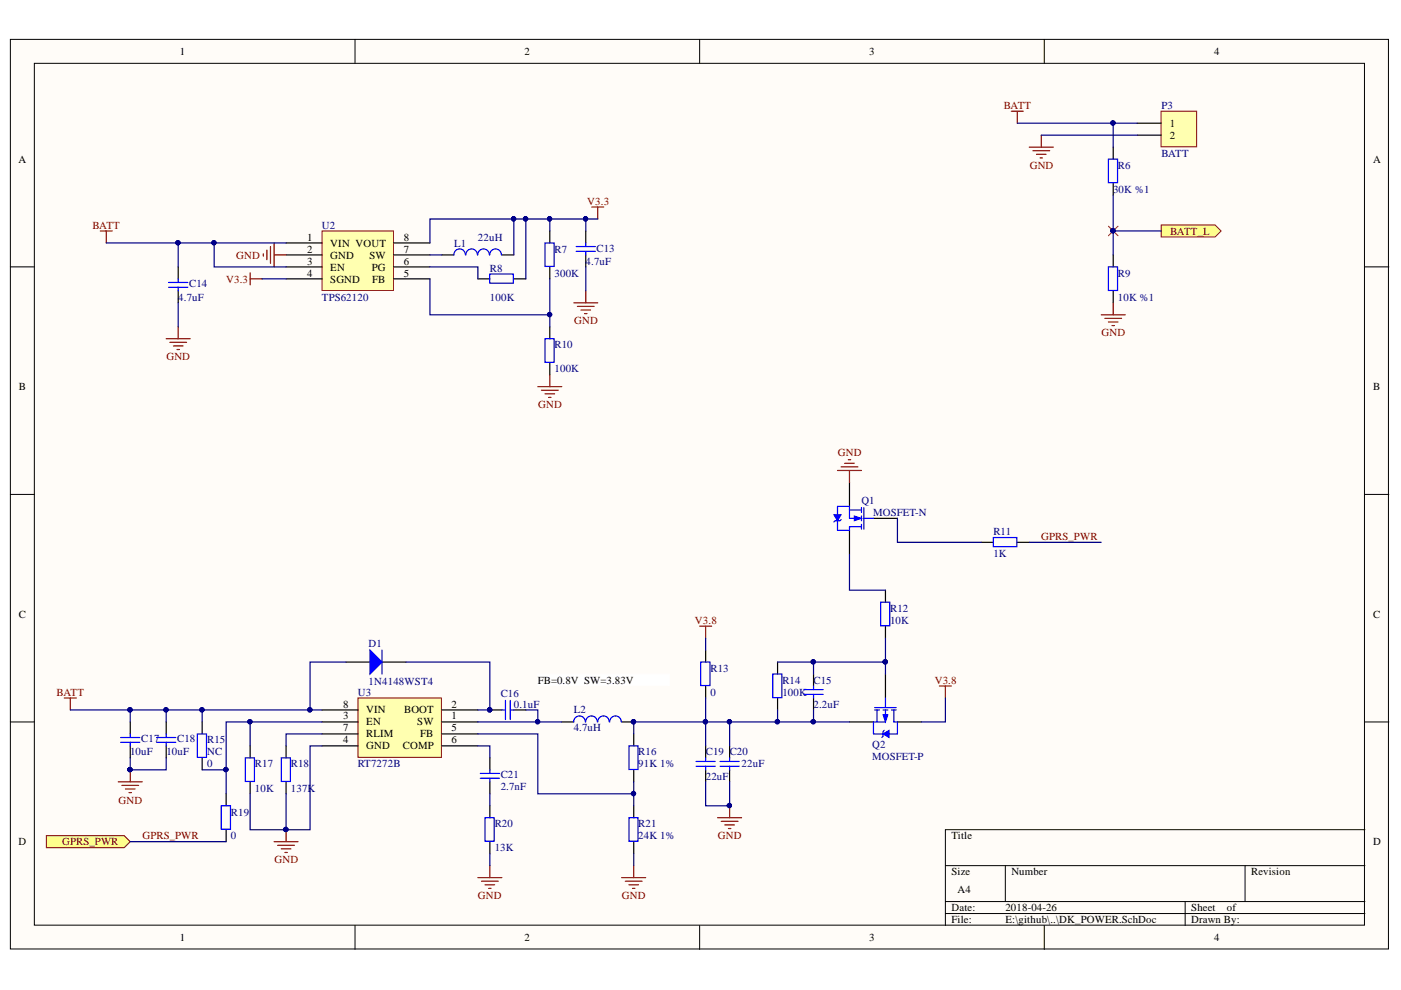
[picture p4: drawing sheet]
<svg xmlns="http://www.w3.org/2000/svg" width="297mm" height="210mm" viewBox="0 0 297 210" stroke-linecap="round" stroke-linejoin="round" font-family="sans-serif">
<defs><g id="words">
<g font-size="2.3">
<text x="38.1" y="11.7">1</text>
<text x="111.2" y="11.7">2</text>
<text x="184.3" y="11.7">3</text>
<text x="257.4" y="11.7">4</text>
<text x="248" y="26.9">1</text>
<text x="248" y="29.4">2</text>
<text x="3.9" y="34.5">A</text>
<text x="291.1" y="34.5">A</text>
<text x="65.1" y="51">1</text>
<text x="65.1" y="53.6">2</text>
<text x="70" y="52.3">VIN VOUT</text>
<text x="85.6" y="53.6">7</text>
<text x="85.6" y="51">8</text>
<text x="65.1" y="56.1">3</text>
<text x="65.1" y="58.7">4</text>
<text x="70" y="54.8">GND</text>
<text x="70" y="57.4">EN</text>
<text x="70" y="59.9">SGND</text>
<text x="78.3" y="54.8">SW</text>
<text x="78.8" y="57.4">PG</text>
<text x="78.9" y="59.9">FB</text>
<text x="85.6" y="58.7">5</text>
<text x="85.6" y="56.1">6</text>
<text x="4" y="82.7">B</text>
<text x="291.1" y="82.7">B</text>
<text x="4" y="131">C</text>
<text x="291.1" y="131">C</text>
<text x="114" y="144.9">FB=0.8V SW=3.83V</text>
<text x="72.7" y="150">8</text>
<text x="72.7" y="152.5">3</text>
<text x="72.7" y="155.1">7</text>
<text x="77.6" y="151.3">VIN</text>
<text x="77.6" y="153.8">EN</text>
<text x="85.7" y="151.3">BOOT</text>
<text x="88.5" y="153.8">SW</text>
<text x="95.8" y="155.1">5</text>
<text x="95.8" y="152.5">1</text>
<text x="95.8" y="150">2</text>
<text x="72.7" y="157.6">4</text>
<text x="77.6" y="156.3">RLIM</text>
<text x="77.6" y="158.9">GND</text>
<text x="85.4" y="158.9">COMP</text>
<text x="89.1" y="156.3">FB</text>
<text x="95.8" y="157.6">6</text>
<text x="3.9" y="179.3">D</text>
<text x="201.7" y="178">Title</text>
<text x="291.1" y="179.3">D</text>
<text x="201.7" y="185.6">Size</text>
<text x="214.4" y="185.6">Number</text>
<text x="265.3" y="185.6">Revision</text>
<text x="203" y="189.4">A4</text>
<text x="201.7" y="193.2">Date:</text>
<text x="201.7" y="195.7">File:</text>
<text x="213.2" y="193.2">2018-04-26</text>
<text x="213.2" y="195.7">E:\github\..\DK_POWER.SchDoc</text>
<text x="252.6" y="193.2">Sheet</text>
<text x="252.6" y="195.7">Drawn By:</text>
<text x="260.1" y="193.2">of</text>
<text x="38.1" y="199.5">1</text>
<text x="111.2" y="199.5">2</text>
<text x="184.3" y="199.5">3</text>
<text x="257.4" y="199.5">4</text>
</g>
<g font-size="2.3" fill="#800000">
<text x="212.8" y="23.1">BATT</text>
<text x="218.3" y="35.7">GND</text>
<text x="124.5" y="43.4">V3.3</text>
<text x="19.6" y="48.5">BATT</text>
<text x="248.1" y="49.8">BATT_L</text>
<text x="48" y="59.9">V3.3</text>
<text x="50.1" y="54.8">GND</text>
<text x="121.7" y="68.8">GND</text>
<text x="233.5" y="71.3">GND</text>
<text x="35.3" y="76.4">GND</text>
<text x="114.1" y="86.5">GND</text>
<text x="177.6" y="96.7">GND</text>
<text x="220.8" y="114.5">GPRS_PWR</text>
<text x="147.3" y="132.3">V3.8</text>
<text x="12" y="147.5">BATT</text>
<text x="198.2" y="144.9">V3.8</text>
<text x="25.1" y="170.4">GND</text>
<text x="13.2" y="179.3">GPRS_PWR</text>
<text x="30.2" y="178">GPRS_PWR</text>
<text x="152.2" y="178">GND</text>
<text x="58.2" y="183.1">GND</text>
<text x="101.3" y="190.7">GND</text>
<text x="131.9" y="190.7">GND</text>
</g>
<g font-size="2.3" fill="#000080">
<text x="246.2" y="23.1">P3</text>
<text x="237" y="35.7">R6</text>
<text x="246.2" y="33.2">BATT</text>
<text x="236" y="40.8">30K %1</text>
<text x="68.3" y="48.5">U2</text>
<text x="96.3" y="52.3">L1</text>
<text x="101.3" y="51">22uH</text>
<text x="117.6" y="53.6">R7</text>
<text x="126.5" y="53.3">C13</text>
<text x="103.9" y="57.6">R8</text>
<text x="117.6" y="58.7">300K</text>
<text x="124.2" y="56.1">4.7uF</text>
<text x="237" y="58.7">R9</text>
<text x="37.8" y="63.7">4.7uF</text>
<text x="40.1" y="60.9">C14</text>
<text x="68.3" y="63.7">TPS62120</text>
<text x="103.9" y="63.7">100K</text>
<text x="237" y="63.7">10K %1</text>
<text x="117.6" y="73.9">R10</text>
<text x="117.6" y="78.9">100K</text>
<text x="182.6" y="106.9">Q1</text>
<text x="185.2" y="109.4">MOSFET-N</text>
<text x="210.6" y="113.5">R11</text>
<text x="210.6" y="118.1">1K</text>
<text x="188.7" y="129.7">R12</text>
<text x="78.2" y="137.1">D1</text>
<text x="188.7" y="132.3">10K</text>
<text x="150.6" y="142.4">R13</text>
<text x="75.9" y="147.5">U3</text>
<text x="78.2" y="145.2">1N4148WST4</text>
<text x="106.2" y="147.7">C16</text>
<text x="150.6" y="147.5">0</text>
<text x="165.9" y="147.5">100K</text>
<text x="165.9" y="144.9">R14</text>
<text x="172.5" y="144.9">C15</text>
<text x="108.9" y="150">0.1uF</text>
<text x="121.6" y="155.1">4.7uH</text>
<text x="121.6" y="151.3">L2</text>
<text x="172.5" y="150">2.2uF</text>
<text x="27.6" y="160.2">10uF</text>
<text x="29.9" y="157.4">C17</text>
<text x="35.3" y="160.2">10uF</text>
<text x="37.6" y="157.4">C18</text>
<text x="43.9" y="157.6">R15</text>
<text x="43.9" y="160.2">NC</text>
<text x="135.3" y="160.2">R16</text>
<text x="149.6" y="160.2">C19</text>
<text x="154.7" y="160.2">C20</text>
<text x="184.9" y="158.6">Q2</text>
<text x="184.9" y="161.2">MOSFET-P</text>
<text x="43.9" y="162.7">0</text>
<text x="54.1" y="167.8">10K</text>
<text x="54.1" y="162.7">R17</text>
<text x="61.7" y="167.8">137K</text>
<text x="61.7" y="162.7">R18</text>
<text x="75.9" y="162.7">RT7272B</text>
<text x="106.2" y="167.6">2.7nF</text>
<text x="106.2" y="165.1">C21</text>
<text x="135.3" y="162.7">91K 1%</text>
<text x="149.6" y="165.3">22uF</text>
<text x="157.2" y="162.7">22uF</text>
<text x="49" y="172.9">R19</text>
<text x="49" y="178">0</text>
<text x="104.9" y="175.4">R20</text>
<text x="135.3" y="178">24K 1%</text>
<text x="135.3" y="175.4">R21</text>
<text x="104.9" y="180.5">13K</text>
</g>
</g></defs>
<g fill="#fffcf8" stroke="#000" stroke-width=".21">
<path d="M2.2 8.3h292.2v192.9h-292.2z"/>
<path d="M7.3 13.4h282v182.8h-282z"/>
</g>
<g fill="none" stroke="#000" stroke-width=".21">
<path d="M75.3 8.3v5.1M148.3 8.3v5.1M221.4 8.3v5.1M2.2 56.6h5.1M289.4 56.6h5.1M2.2 104.8h5.1M289.4 104.8h5.1M2.2 153.1h5.1M289.4 153.1h5.1M289.4 175.9h-89v20.3M75.3 196.2v5.1M148.3 196.2v5.1"/>
<path d="M200.4 183.5h89M200.4 191.2h89M200.4 193.7h89M213.1 183.5v7.7M221.4 196.2v5.1M251.3 191.2v5M264 183.5v7.7"/>
</g>
<path d="M246.2 23.6h7.5v7.5h-7.5z" fill="#ffffb0" stroke="#800000" stroke-width=".21"/>
<path d="M236 31.2v2.5M236 38.8v2.6M241.1 26.1h5.1M241.1 28.7h5.1M236 54.1v2.5M236 61.7v2.5" fill="none" stroke="#000" stroke-width=".25"/>
<path d="M235 33.7h1.9v5h-1.9zM235 56.6h1.9v5h-1.9z" fill="none" stroke="#00f" stroke-width=".25"/>
<path d="M233.5 66.7h5.1M234.2 67.5h3.6M235 68.3h2M235.8 69h.5M236 64.2v2.5" fill="none" stroke="#800000" stroke-width=".25"/>
<path d="M68.3 49h15.1v12.6h-15.1z" fill="#ffffb0" stroke="#800000" stroke-width=".21"/>
<g fill="none" stroke="#000" stroke-width=".25">
<path d="M37.8 56.6v2.5M60.7 51.5h7.6M60.7 54.1h7.6M60.7 56.6h7.6M60.7 59.1h7.6M83.5 51.5h7.7M83.5 54.1h7.7M83.5 56.6h7.7M83.5 59.1h7.7M93.7 54.1h2.5M101.3 59.1h2.6M106.4 54.1h2.5"/>
<path d="M108.9 59.1h2.6M116.6 49v2.5M116.6 56.6v2.5M37.8 61.7v2.5M116.6 69.3v2.5M116.6 76.9v2.5"/>
</g>
<g fill="none" stroke="#800000" stroke-width=".25">
<path d="M218.2 31.2h5.1M219 32h3.6M219.8 32.7h2M220.5 33.5h.5M220.8 28.7v2.5M53 57.9v2.5M53 59.1h2.6M55.8 53.8v.5M56.6 53v2.1M57.4 52.3v3.5M58.1 51.5v5.1M58.1 54.1h2.6"/>
<path d="M125.5 43.9h2.5M126.7 43.9v2.5M35.2 71.8h5.1M36 72.6h3.6M36.8 73.3h2M37.5 74.1h.5M37.8 69.3v2.5M116.6 79.4v2.6M114 82h5.1M114.8 82.7h3.5M115.6 83.5h2M116.3 84.3h.5"/>
</g>
<path d="M35.7 59.9h4.1M37.8 59.1v.8M98.7 54a1.22 1.22 0 0 0-1.2-1.2 1.22 1.22 0 0 0-1.3 1.3M101.2 54a1.22 1.22 0 0 0-1.2-1.2 1.22 1.22 0 0 0-1.2 1.3M103.8 54a1.23 1.23 0 0 0-1.3-1.2 1.23 1.23 0 0 0-1.2 1.3M103.8 58.1h5v1.9h-5zM106.3 54a1.23 1.23 0 0 0-1.2-1.2 1.23 1.23 0 0 0-1.3 1.3M115.6 51.5h1.9v5h-1.9zM35.7 60.9h4.1M37.8 60.9v.8M115.6 71.8h1.9v5h-1.9z" fill="none" stroke="#00f" stroke-width=".25"/>
<path d="M75.9 148h17.7v12.6h-17.7z" fill="#ffffb0" stroke="#800000" stroke-width=".21"/>
<g fill="none" stroke="#000" stroke-width=".25">
<path d="M27.6 153.1v2.5M27.6 158.1v2.6M35.2 153.1v2.5M35.2 158.1v2.6M53 158.1v2.6M60.7 158.1v2.6M68.3 150.5h7.6M68.3 153.1h7.6M68.3 155.6h7.6M68.3 158.1h7.6M93.7 150.5h7.6M93.7 153.1h7.6"/>
<path d="M93.7 155.6h7.6M93.7 158.1h7.6M103.9 150.5h2.5M108.9 150.5h2.6M119.1 153.1h2.6M131.8 153.1h2.6M149.6 158.1v2.6M154.7 158.1v2.6M53 165.8v2.5M60.7 165.8v2.5M103.9 160.7v2.5M103.9 165.8v2.5"/>
<path d="M103.9 170.8v2.6M103.9 178.5v2.5M149.6 163.2v2.6M154.7 163.2v2.6"/>
</g>
<g fill="none" stroke="#00f" stroke-width=".25">
<path d="M25.6 156.4h4M25.6 157.4h4M27.6 155.6v.8M27.6 157.4v.7M33.2 156.4h4.1M33.2 157.4h4.1M35.2 155.6v.8M35.2 157.4v.7M106.4 150.5h.8M107.2 148.5v4.1M108.2 148.5v4.1M108.2 150.5h.7"/>
<path d="M124.1 153.1a1.23 1.23 0 0 0-1.2-1.3 1.23 1.23 0 0 0-1.3 1.3M126.6 153.1a1.23 1.23 0 0 0-1.2-1.3 1.23 1.23 0 0 0-1.2 1.3M129.2 153.1a1.22 1.22 0 0 0-1.2-1.3 1.22 1.22 0 0 0-1.3 1.3M131.7 153.1a1.22 1.22 0 0 0-1.2-1.3 1.22 1.22 0 0 0-1.2 1.3M52 160.7h1.9v5h-1.9zM59.6 160.7h2v5h-2zM101.8 165h4.1M101.8 164h4.1M102.8 173.4h2v5h-2zM103.9 163.2v.8M103.9 165v.8M147.6 161.4h4"/>
<path d="M147.6 162.5h4M149.6 160.7v.7M149.6 162.5v.7M152.7 161.4h4M152.7 162.5h4M154.7 160.7v.7M154.7 162.5v.7"/>
</g>
<g fill="none" stroke="#800000" stroke-width=".25">
<path d="M25.1 165.8h5.1M25.8 166.5h3.6M26.6 167.3h2M27.4 168h.5M27.6 163.2v2.6M58.1 178.5h5.1M58.9 179.2h3.5M59.6 180h2.1M60.7 175.9v2.6M152.2 173.4h5M152.9 174.1h3.6M153.7 174.9h2"/>
<path d="M154.4 175.7h.5M154.7 170.8v2.6M60.4 180.7h.5M101.3 186.1h5.1M102.1 186.8h3.5M102.8 187.6h2.1M103.6 188.4h.5M103.9 183.5v2.6"/>
</g>
<g fill="#000080" stroke="#000080" stroke-width=".21">
<circle cx="60.6" cy="175.9" r=".46"/>
<circle cx="27.6" cy="163.2" r=".46"/>
<circle cx="134.3" cy="153" r=".46"/>
<circle cx="103.8" cy="150.5" r=".46"/>
<circle cx="154.6" cy="170.8" r=".46"/>
</g>
<path d="M9.8 177.2h16.5l1.3 1.3-1.3 1.2h-16.5z" fill-rule="evenodd" fill="#ffff80" stroke="#800000" stroke-width=".21"/>
<path d="M185.2 155.6h2M185.4 150h4.6M185.4 150.5h1.1M186 150.5v2.6M187.2 150.5h1M187.7 148v2M187.7 150.5v2.6h-2.5M189 150.5h1M189.5 150.5v2.6M190.3 153.1v2.5h-1.8" fill="none" stroke="#00f" stroke-width=".25"/>
<path d="M180.1 153.1h5.1M187.7 142.9v5.1M190.3 153.1h5.1" fill="none" stroke="#000" stroke-width=".25"/>
<path d="M187.2 151.5h1l-.5 1.6z" fill="#00f"/>
<path d="M187.2 151.5h1l-.5 1.6z" fill="none" stroke="#00f" stroke-width=".21"/>
<path d="M185.2 153.1v2.5M189.5 153.1h.8" fill="none" stroke="#00f" stroke-width=".25"/>
<path d="M187.2 155.6l1.3-.8v1.6z" fill="#00f"/>
<path d="M187.2 155.6l1.3-.8v1.6z" fill="none" stroke="#00f" stroke-width=".21"/>
<path d="M180.1 111.7h2.5M180.1 107.4v2.5h2.5M180.1 108.1h2.5M182.6 107.6v1M182.6 109.4v1M182.6 111.2v1M183.2 109.9h2M183.2 107.6v4.6M187.5 154.8l-.3 .3v1l-.2 .3" fill="none" stroke="#00f" stroke-width=".25"/>
<path d="M180.1 102.3v5.1M180.1 112.4v5.1M185.2 109.9h5.1" fill="none" stroke="#000" stroke-width=".25"/>
<path d="M181.1 109.4l1.5 .5-1.5 .5z" fill="#00f"/>
<path d="M181.1 109.4l1.5 .5-1.5 .5z" fill="none" stroke="#00f" stroke-width=".21"/>
<path d="M177.6 110.4v2h2.5v-.7M180.1 107.4h-2.5v1.7" fill="none" stroke="#00f" stroke-width=".25"/>
<path d="M176.8 109.1h1.5l-.7 1.3z" fill="#00f"/>
<path d="M176.8 109.1h1.5l-.7 1.3z" fill="none" stroke="#00f" stroke-width=".21"/>
<path d="M178.3 110.2l-.2 .2h-1l-.3 .3M210.6 114h5v1.9h-5zM186.7 127.7h1.9v5h-1.9zM133.3 158.1h2v5h-2zM163.8 142.9h2v5h-2zM170.5 146.2h4M170.5 147.2h4M172.5 145.5v.7M172.5 147.2v.8M133.3 173.4h2v5h-2z" fill="none" stroke="#00f" stroke-width=".25"/>
<path d="M177.6 99.8h5M178.3 99h3.6M179.1 98.2h2M179.9 97.5h.5M180.1 99.8v2.5M199.2 145.5h2.5M200.4 145.5v2.5M131.8 186.1h5.1M132.6 186.8h3.5M133.3 187.6h2.1M134.1 188.4h.5M134.4 183.5v2.6" fill="none" stroke="#800000" stroke-width=".25"/>
<g fill="none" stroke="#000" stroke-width=".25">
<path d="M208.1 115h2.5M215.7 115h2.5M187.7 125.1v2.6M187.7 132.8v2.5M73.4 140.4h5M81 140.4h5.1M134.4 155.6v2.5M164.9 140.4v2.5M164.9 148v2.5M172.5 142.9v2.6M172.5 148v2.5M134.4 163.2v2.6"/>
<path d="M134.4 170.8v2.6M134.4 178.5v2.5"/>
</g>
<path d="M78.4 137.8l2.6 2.6-2.6 2.5z" fill="#00f"/>
<path d="M78.4 137.8l2.6 2.6-2.6 2.5zM81 137.8v5.1" fill="none" stroke="#00f" stroke-width=".25"/>
<path d="M246.2 47.7h11.4l1.3 1.3-1.3 1.2h-11.4z" fill-rule="evenodd" fill="#ffff80" stroke="#800000" stroke-width=".21"/>
<path d="M235 48l2 2M237 48l-2 2" fill="none" stroke="#f00" stroke-width=".21"/>
<g fill="#000080" stroke="#000080" stroke-width=".21">
<circle cx="236" cy="48.9" r=".46"/>
<circle cx="236" cy="26.1" r=".46"/>
<circle cx="45.4" cy="51.5" r=".46"/>
<circle cx="37.7" cy="51.5" r=".46"/>
<circle cx="116.5" cy="66.7" r=".46"/>
<circle cx="108.9" cy="46.4" r=".46"/>
<circle cx="111.4" cy="46.4" r=".47"/>
<circle cx="116.5" cy="46.4" r=".46"/>
<circle cx="124.1" cy="46.4" r=".46"/>
<circle cx="60.6" cy="175.9" r=".46"/>
<circle cx="35.2" cy="150.5" r=".46"/>
<circle cx="27.6" cy="150.5" r=".47"/>
<circle cx="27.6" cy="163.2" r=".46"/>
<circle cx="114" cy="153" r=".46"/>
<circle cx="149.6" cy="153" r=".46"/>
<circle cx="154.6" cy="153" r=".46"/>
<circle cx="154.6" cy="170.8" r=".46"/>
<circle cx="172.4" cy="153" r=".46"/>
<circle cx="187.7" cy="140.3" r=".46"/>
<circle cx="172.4" cy="140.3" r=".46"/>
<circle cx="65.7" cy="150.5" r=".46"/>
<circle cx="103.8" cy="150.5" r=".46"/>
<circle cx="134.3" cy="168.3" r=".46"/>
<circle cx="134.3" cy="153" r=".46"/>
<circle cx="164.8" cy="153" r=".46"/>
<circle cx="42.8" cy="150.5" r=".46"/>
<circle cx="53" cy="153" r=".46"/>
<circle cx="47.9" cy="163.2" r=".46"/>
</g>
<path d="M124.2 49v2.5M124.2 54.1v2.5M149.6 137.8v2.6M42.9 153.1v2.5M149.6 145.5v2.5M42.9 160.7v2.5M47.9 168.3v2.5M47.9 175.9v2.6" fill="none" stroke="#000" stroke-width=".25"/>
<path d="M122.2 52.3h4M122.2 53.3h4M124.2 51.5v.8M124.2 53.3v.8M41.8 155.6h2v5h-2zM148.6 140.4h1.9v5h-1.9zM46.9 170.8h2v5h-2z" fill="none" stroke="#00f" stroke-width=".25"/>
<g fill="none" stroke="#800000" stroke-width=".25">
<path d="M214.4 23.6h2.6M215.7 23.6v2.5M21.3 49h2.5M22.5 49v2.5M121.7 64.2h5M122.4 65h3.6M123.2 65.7h2M123.9 66.5h.5M124.2 61.7v2.5M148.3 132.8h2.6M149.6 132.8v2.5M13.6 148h2.6"/>
<path d="M14.9 148v2.5"/>
</g>
<path d="M114 142.9h27.9v2.5h-27.9z" fill="#fff" stroke="#fff" stroke-width=".21"/>
<g fill="none" stroke="#000080" stroke-width=".25">
<path d="M215.7 26.1h25.4M220.8 28.7h20.3M236 26.1v5.1M22.5 51.5h38.2M37.8 51.5v5.1M45.4 51.5v5.1h15.3M55.6 59.1h5.1M91.2 59.1v7.6h25.4v-7.6M91.2 56.6h10.1v2.5M91.2 54.1h2.5M108.9 46.4v7.7M111.5 46.4v12.7"/>
<path d="M116.6 46.4v2.6M124.2 46.4v2.6M124.2 56.6v5.1M126.7 46.4h-35.5v5.1M236 41.4v12.7M236 49h10.2M37.8 64.2v5.1M116.6 66.7v2.6M180.1 117.5v7.6h7.6M190.3 109.9v5.1h17.8M218.2 115h15.3M149.6 135.3v2.5"/>
<path d="M187.7 135.3v7.6M14.9 150.5h53.4M27.6 150.5v2.6M35.2 150.5v2.6M42.9 150.5v2.6M53 153.1v5M68.3 155.6h-7.6v2.5M68.3 158.1h-2.6v17.8h-5M68.3 153.1h-20.4v15.2M73.4 140.4h-7.7v10.1M86.1 140.4h17.8v10.1h-2.6M101.3 153.1h17.8"/>
<path d="M101.3 158.1h2.6v2.6M101.3 155.6h12.7v12.7h20.4v2.5M111.5 150.5h2.5v2.6M149.6 148v10.1M154.7 153.1v5M164.9 140.4h22.8M164.9 150.5v2.6M172.5 140.4v2.5M172.5 150.5v2.6M180.1 153.1h-45.7v2.5M200.4 148v5.1h-5M27.6 160.7v2.5h7.6v-2.5"/>
<path d="M27.6 178.5h20.3M42.9 163.2h5M53 168.3v7.6h7.7v-7.6M103.9 168.3v2.5M134.4 165.8v2.5M149.6 165.8v5h5.1v-5M103.9 181v2.5M134.4 181v2.5"/>
</g>
<use href="#words"/>
</svg>
